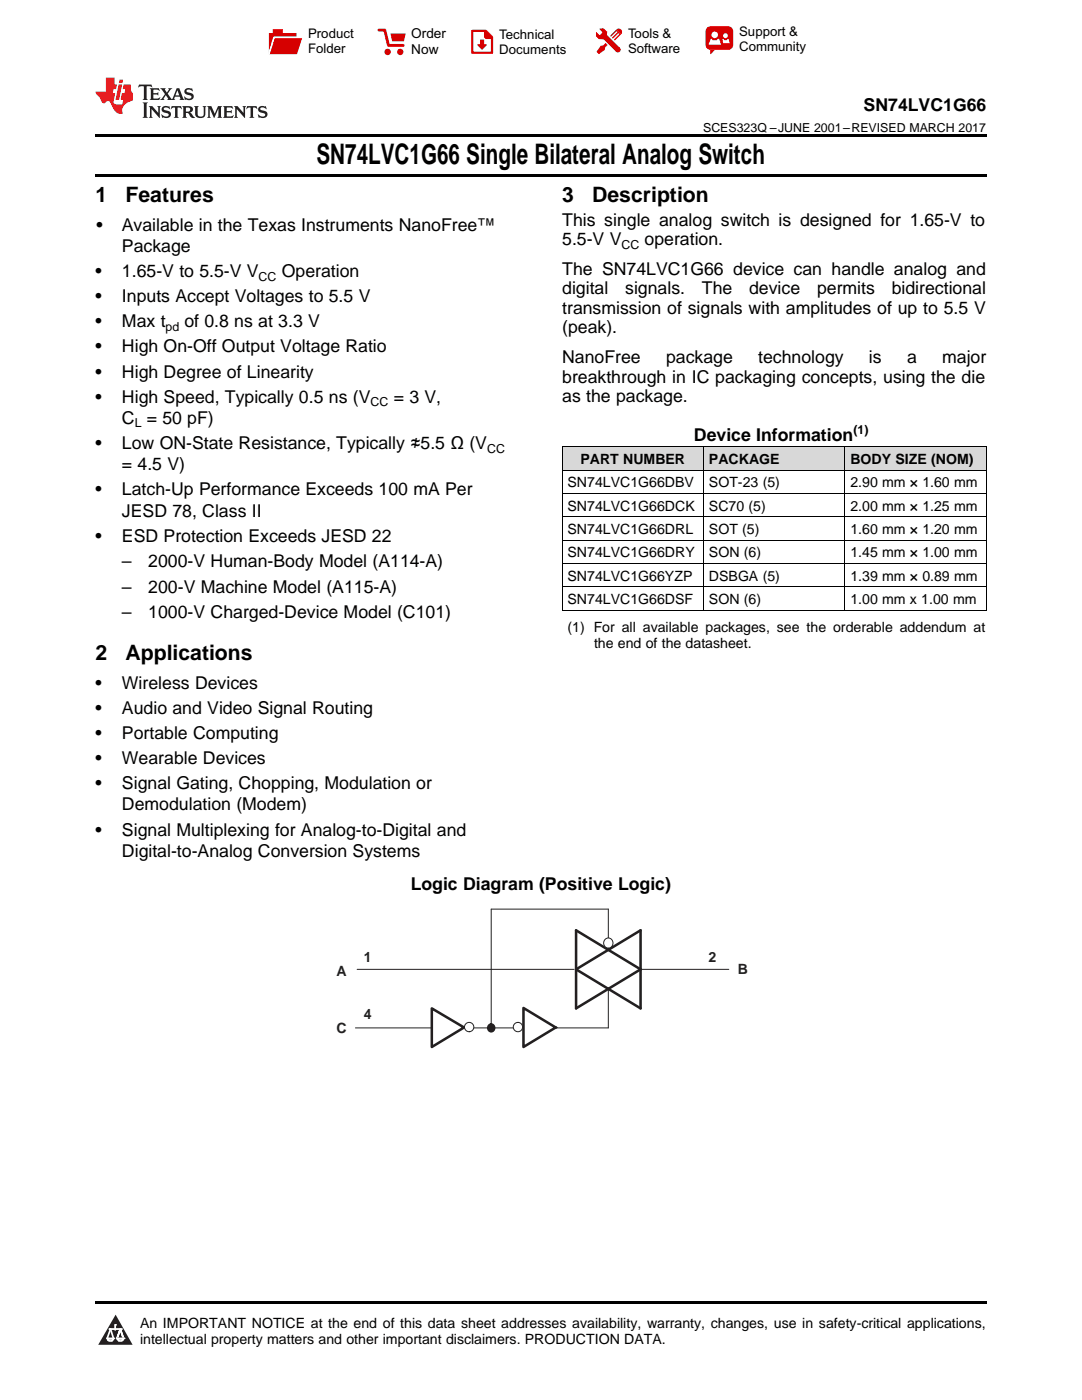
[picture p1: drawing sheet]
<svg xmlns="http://www.w3.org/2000/svg" width="216mm" height="279mm" viewBox="0 0 216 279" stroke-linecap="round" stroke-linejoin="round" font-family="sans-serif">
<defs><g id="words">
<text font-size="5.6" x="63.1" y="32.8">SN74LVC1G66 Single Bilateral Analog Switch</text>
<g font-size="4.2">
<text x="19" y="40.4">1</text>
<text x="25" y="40.4">Features</text>
<text x="112.2" y="40.4">3</text>
<text x="118.2" y="40.4">Description</text>
<text x="19" y="131.8">2</text>
<text x="25" y="131.8">Applications</text>
</g>
<g font-size="3.5">
<text x="172.3" y="22.2">SN74LVC1G66</text>
<text x="19.2" y="46.1">•</text>
<text x="24.3" y="46.1">Available in the Texas Instruments NanoFree™</text>
<text x="112.2" y="45">This single analog switch is designed for 1.65-V to</text>
<text x="24.3" y="50.3">Package</text>
<text x="112.2" y="48.9">5.5-V V</text>
<text x="128.6" y="48.9">operation.</text>
<text x="19" y="55.3">•</text>
<text x="24.3" y="55.3">1.65-V to 5.5-V V</text>
<text x="56.2" y="55.3">Operation</text>
<text x="112.2" y="54.9">The SN74LVC1G66 device can handle analog and</text>
<text x="112.2" y="58.7">digital</text>
<text x="124.7" y="58.7">signals.</text>
<text x="140.1" y="58.7">The</text>
<text x="149.5" y="58.7">device</text>
<text x="163" y="58.7">permits</text>
<text x="177.9" y="58.7">bidirectional</text>
<text x="19" y="60.3">•</text>
<text x="19" y="65.3">•</text>
<text x="24.3" y="60.3">Inputs Accept Voltages to 5.5 V</text>
<text x="24.3" y="65.3">Max t</text>
<text x="36.8" y="65.3">of 0.8 ns at 3.3 V</text>
<text x="112.2" y="62.6">transmission of signals with amplitudes of up to 5.5 V</text>
<text x="19" y="70.3">•</text>
<text x="24.3" y="70.3">High On-Off Output Voltage Ratio</text>
<text x="112.2" y="66.5">(peak).</text>
<text x="19" y="75.4">•</text>
<text x="24.3" y="75.4">High Degree of Linearity</text>
<text x="112.2" y="72.5">NanoFree</text>
<text x="112.2" y="76.3">breakthrough in IC packaging concepts, using the die</text>
<text x="132.9" y="72.5">package</text>
<text x="151.3" y="72.5">technology</text>
<text x="173.4" y="72.5">is</text>
<text x="181" y="72.5">a</text>
<text x="188" y="72.5">major</text>
<text x="19" y="80.4">•</text>
<text x="24.3" y="80.4">High Speed, Typically 0.5 ns (V</text>
<text x="78.6" y="80.4">= 3 V,</text>
<text x="112.2" y="80.2">as the package.</text>
<text x="19" y="89.6">•</text>
<text x="24.3" y="84.6">C = 50 pF)</text>
<text x="24.3" y="89.6">Low ON-State Resistance, Typically ≉5.5 Ω (V</text>
<text x="138.5" y="87.9">Device Information</text>
<text x="24.3" y="93.8">= 4.5 V)</text>
<text x="19" y="98.8">•</text>
<text x="24.3" y="98.8">Latch-Up Performance Exceeds 100 mA Per</text>
<text x="24.3" y="103.1">JESD 78, Class II</text>
<text x="19" y="108.1">•</text>
<text x="24.3" y="108.1">ESD Protection Exceeds JESD 22</text>
<text x="24.3" y="113.2">–</text>
<text x="29.6" y="113.2">2000-V Human-Body Model (A114-A)</text>
<text x="24.3" y="118.3">–</text>
<text x="29.6" y="118.3">200-V Machine Model (A115-A)</text>
<text x="24.3" y="123.3">–</text>
<text x="29.6" y="123.3">1000-V Charged-Device Model (C101)</text>
<text x="19" y="137.5">•</text>
<text x="24.3" y="137.5">Wireless Devices</text>
<text x="19" y="142.5">•</text>
<text x="24.3" y="142.5">Audio and Video Signal Routing</text>
<text x="19" y="147.5">•</text>
<text x="24.3" y="147.5">Portable Computing</text>
<text x="19" y="152.5">•</text>
<text x="24.3" y="152.5">Wearable Devices</text>
<text x="19" y="157.5">•</text>
<text x="24.3" y="157.5">Signal Gating, Chopping, Modulation or</text>
<text x="24.3" y="161.7">Demodulation (Modem)</text>
<text x="19" y="166.8">•</text>
<text x="24.3" y="166.8">Signal Multiplexing for Analog-to-Digital and</text>
<text x="24.3" y="171">Digital-to-Analog Conversion Systems</text>
<text x="82" y="177.7">Logic Diagram (Positive Logic)</text>
</g>
<g font-size="2.8">
<text x="115.8" y="92.6">PART NUMBER</text>
<text x="141.5" y="92.6">PACKAGE</text>
<text x="169.7" y="92.6">BODY SIZE (NOM)</text>
<text x="113.2" y="97.3">SN74LVC1G66DBV</text>
<text x="113.2" y="101.9">SN74LVC1G66DCK</text>
<text x="141.5" y="97.3">SOT-23 (5)</text>
<text x="141.5" y="101.9">SC70 (5)</text>
<text x="169.7" y="97.3">2.90 mm × 1.60 mm</text>
<text x="169.7" y="101.9">2.00 mm × 1.25 mm</text>
<text x="113.2" y="106.6">SN74LVC1G66DRL</text>
<text x="141.5" y="106.6">SOT (5)</text>
<text x="169.7" y="106.6">1.60 mm × 1.20 mm</text>
<text x="113.2" y="111.2">SN74LVC1G66DRY</text>
<text x="141.5" y="111.2">SON (6)</text>
<text x="169.7" y="111.2">1.45 mm × 1.00 mm</text>
<text x="113.2" y="115.9">SN74LVC1G66YZP</text>
<text x="141.5" y="115.9">DSBGA (5)</text>
<text x="169.7" y="115.9">1.39 mm × 0.89 mm</text>
<text x="113.2" y="120.5">SN74LVC1G66DSF</text>
<text x="141.5" y="120.5">SON (6)</text>
<text x="169.7" y="120.5">1.00 mm x 1.00 mm</text>
<text x="113.2" y="126">(1) For all available packages, see the orderable addendum at</text>
<text x="118.5" y="129.2">the end of the datasheet.</text>
<text x="27.9" y="265">An IMPORTANT NOTICE at the end of this data sheet addresses availability, warranty, changes, use in safety-critical applications,</text>
<text x="27.9" y="268.2">intellectual property matters and other important disclaimers. PRODUCTION DATA.</text>
</g>
<g font-size="2.8" fill="#231f20">
<text x="72.6" y="191.9">1</text>
<text x="141.4" y="191.9">2</text>
<text x="67.1" y="194.7">A</text>
<text x="147.2" y="194.5">B</text>
<text x="72.6" y="203.4">4</text>
<text x="67.1" y="206.2">C</text>
</g>
<g font-size="2.7">
<text x="82.1" y="7.7">Order</text>
<text x="82.1" y="10.7">Now</text>
</g>
<g font-size="2.6">
<text x="61.5" y="7.6">Product</text>
<text x="61.5" y="10.6">Folder</text>
<text x="99.6" y="7.8">Technical</text>
<text x="99.6" y="10.8">Documents</text>
<text x="125.3" y="7.6">Tools &amp;</text>
<text x="125.3" y="10.6">Software</text>
<text x="147.5" y="7.2">Support &amp;</text>
<text x="147.5" y="10.2">Community</text>
</g>
<g font-size="2.5">
<text x="140.3" y="26.3">SCES323Q –JUNE 2001–REVISED MARCH 2017</text>
<text x="124" y="49.6">CC</text>
<text x="51.6" y="56">CC</text>
<text x="33" y="66">pd</text>
<text x="73.9" y="81.1">CC</text>
<text x="26.9" y="85.3">L</text>
<text x="170.3" y="86.5">(1)</text>
<text x="97.2" y="90.3">CC</text>
</g>
</g></defs>
<g fill="#d8d8d8">
<path d="M112.2 89.2h28.2v4.7h-28.2z"/>
<path d="M140.4 89.2h28.2v4.7h-28.2z"/>
<path d="M168.6 89.2h28.2v4.7h-28.2z"/>
</g>
<path d="M23.1 262.4l3.4 6h-6.9z" fill="#231f20"/>
<path d="M21.4 267.1h1.2l-.3 .5h-.3a.55 .55 0 0 1-.6-.5z" fill-rule="evenodd" fill="#fff"/>
<path d="M21.4 267.1h1.2l-.3 .5h-.3a.55 .55 0 0 1-.6-.5z" fill="none" stroke="#231f20" stroke-width=".34"/>
<path d="M21.4 267.1l1.2 .1-.3 .4h-.5z" fill="none" stroke="#fff" stroke-width=".34"/>
<path d="M23 265.3h.1" fill="none" stroke="#fff" stroke-width=".34"/>
<path d="M23 264.4v.9z" fill="#fff"/>
<path d="M23 264.4v.9z" fill="none" stroke="#fff" stroke-width=".34"/>
<circle cx="23" cy="264.4" r=".17" fill="#fff"/>
<path d="M21.9 265.2h.1" fill="none" stroke="#fff" stroke-width=".34"/>
<path d="M21.9 265.2h2.3z" fill="#fff"/>
<path d="M21.9 265.2h2.3z" fill="none" stroke="#fff" stroke-width=".34"/>
<circle cx="24.2" cy="265.2" r=".17" fill="#fff"/>
<path d="M23.3 267.1h.1" fill="none" stroke="#fff" stroke-width=".34"/>
<path d="M24 265.2l-.7 1.9z" fill="#fff"/>
<path d="M24 265.2l-.7 1.9z" fill="none" stroke="#fff" stroke-width=".34"/>
<path d="M24 265.2l.7 1.9z" fill="#fff"/>
<path d="M24 265.2l.7 1.9z" fill="none" stroke="#fff" stroke-width=".34"/>
<path d="M24.6 267.1h.1" fill="none" stroke="#fff" stroke-width=".34"/>
<circle cx="21.4" cy="267.1" r=".17" fill="#fff"/>
<path d="M22.1 265.2l-.7 1.9z" fill="#fff"/>
<path d="M22.1 265.2l-.7 1.9z" fill="none" stroke="#fff" stroke-width=".34"/>
<path d="M22.1 265.2l.5 1.9z" fill="#fff"/>
<path d="M22.1 265.2l.5 1.9z" fill="none" stroke="#fff" stroke-width=".34"/>
<circle cx="22.6" cy="267.1" r=".17" fill="#fff"/>
<path d="M23.4 267.1h1.3a.65 .65 0 0 1-.7 .5 .65 .65 0 0 1-.6-.5z" fill-rule="evenodd" fill="#fff"/>
<path d="M23.4 267.1h1.3a.65 .65 0 0 1-.7 .5 .65 .65 0 0 1-.6-.5z" fill="none" stroke="#231f20" stroke-width=".34"/>
<path d="M23.4 267.1h1.3l-.4 .5h-.6z" fill="none" stroke="#fff" stroke-width=".34"/>
<path d="M23.3 267.1h.1" fill="none" stroke="#fff" stroke-width=".34"/>
<circle cx="24.7" cy="267.1" r=".17" fill="#fff"/>
<path d="M19 259.7h177.8v.5h-177.8z" fill="#000"/>
<path d="M121.4 181.4v7.8M70.9 205.1h50.5" fill="none" stroke="#231f20" stroke-width=".2"/>
<circle cx="98" cy="205.1" r=".72" fill="#231f20"/>
<circle cx="98" cy="205.1" r=".72" fill="none" stroke="#231f20" stroke-width=".34"/>
<circle cx="98" cy="205.1" r=".17" fill="#231f20"/>
<path d="M71.3 193.5h43.2M121.4 181.4h-23.4v23M121.4 197.4v7.7M127.8 193.5h17.6" fill="none" stroke="#231f20" stroke-width=".2"/>
<path d="M104.5 201.2l6.4 3.9-6.4 3.9z" fill="#fff"/>
<path d="M104.5 201.2l6.4 3.9-6.4 3.9z" fill="none" stroke="#231f20" stroke-width=".51"/>
<path d="M86.2 201.2l6.4 3.9-6.4 3.9z" fill="#fff"/>
<path d="M86.2 201.2l6.4 3.9-6.4 3.9z" fill="none" stroke="#231f20" stroke-width=".51"/>
<g fill="#231f20">
<circle cx="110.9" cy="205.1" r=".17"/>
<circle cx="92.6" cy="205.1" r=".17"/>
</g>
<path d="M103.4 205.1h.1" fill="none" stroke="#231f20" stroke-width=".2"/>
<circle cx="103.3" cy="205" r=".93" fill="#fff"/>
<g fill="none" stroke="#231f20" stroke-width=".2">
<path d="M93.6 205.1h.1"/>
<circle cx="103.3" cy="205" r=".93"/>
</g>
<circle cx="93.6" cy="205" r=".93" fill="#fff"/>
<circle cx="93.6" cy="205" r=".93" fill="none" stroke="#231f20" stroke-width=".2"/>
<path d="M114.9 185.7l6.5 3.9-6.5 3.9z" fill="none" stroke="#231f20" stroke-width=".51"/>
<circle cx="121.4" cy="189.6" r=".17" fill="#231f20"/>
<path d="M114.9 193.5v7.7l12.9-7.7-6.4-3.9 6.4-3.9v15.5z" fill="none" stroke="#231f20" stroke-width=".51"/>
<path d="M121.4 188.2h.1" fill="none" stroke="#231f20" stroke-width=".2"/>
<circle cx="121.3" cy="188.2" r=".98" fill="#fff"/>
<circle cx="121.3" cy="188.2" r=".98" fill="none" stroke="#231f20" stroke-width=".2"/>
<path d="M112.2 98.5h84.6M112.2 93.8h84.6M112.2 89.2h84.6M112.2 89.2v32.6M140.4 89.2v32.6M168.6 89.2v32.6M196.8 89.2v32.6M112.2 117.1h84.6M112.2 112.4h84.6M112.2 107.8h84.6M112.2 103.1h84.6M112.2 121.8h84.6" fill="none" stroke="#000" stroke-width=".2"/>
<path d="M19 34.8h177.8v.5h-177.8zM19 26.8h177.8v.6h-177.8z" fill="#000"/>
<path d="M27.7 16.9l-.1 .6 .6-.3h.5v.2v2.2l-.2 .4h1l-.2-.4v-2.2v-.2h.5l.6 .3-.2-.6zM29.9 17.6l.2 .4v1.6l-.2 .4h1.9l.1-.6a1.09 1.09 0 0 1-1.3 .1v-.6h.6l.4 .2v-.7l-.2 .2h-.8v-.6l.2-.1a1.01 1.01 0 0 1 1 .3l-.1-.6zM32 17.6l.9 1.2-1 1.2h.9l-.2-.3 .5-.7 .5 .7-.3 .3h1.7l-.2-.3 .1-.4h1l.1 .4-.2 .3h1l-.3-.4-.7-2h-.5l-1 2.2-.8-1.1 .9-1.1h-.9l.2 .2-.4 .7-.4-.7 .2-.2zM35.4 18l.4 1h-.8zM37 17.7a.66 .66 0 0 0-.2 .8 .66 .66 0 0 0 .6 .4l.7 .2 .1 .2a.8 .8 0 0 1-.7 .4 .8 .8 0 0 1-.7-.5l.1 .8 .2-.2a.94 .94 0 0 0 1.1 .1 .94 .94 0 0 0 .4-.9 1.48 1.48 0 0 0-1.3-.6v-.4a1.1 1.1 0 0 1 1.2 .2l-.2-.6-.2 .1-.5-.1zM28.5 20.4l.2 .4v2.3l-.2 .4h1l-.2-.4v-2.3l.2-.4zM29.7 21.2l.2 .4v1.5l-.2 .4h.8l-.3-.4 .1-1.3 1.6 1.8v-2l.2-.4h-.7l.2 .2v1.1l-1.2-1.3zM32.5 21.3a.66 .66 0 0 0-.2 .8 .66 .66 0 0 0 .6 .4l.6 .2 .2 .2a.8 .8 0 0 1-.8 .4 .8 .8 0 0 1-.7-.5l.2 .7 .2-.1a.94 .94 0 0 0 1 .1 .94 .94 0 0 0 .5-1 1.47 1.47 0 0 0-1.3-.6l-.1-.3a1.1 1.1 0 0 1 1.3 .2l-.2-.6-.2 .1-.5-.2zM34.3 21.2l-.2 .6a.64 .64 0 0 1 .8-.3v1.6l-.2 .4h1l-.3-.4 .1-1.6a.66 .66 0 0 1 .8 .3l-.2-.6zM36.3 21.2l.3 .4v1.5l-.3 .4h1l-.2-.2v-.7h.5l.1 .1a.8 .8 0 0 0 1.2 .7l-1-1a.62 .62 0 0 0 .6-.5 .62 .62 0 0 0-.6-.7zM37.1 21.5h.1a.48 .48 0 0 1 .6 0 .48 .48 0 0 1 .1 .6l-.2 .1-.6 .1zM38.7 21.2l.2 .2a2.29 2.29 0 0 0 .4 2 1.05 1.05 0 0 0 1.7-.7v-1.3l.2-.2h-.8l.2 .4v1.1a.61 .61 0 0 1-.6 .6 .61 .61 0 0 1-.6-.6v-1.1l.3-.4zM41.3 21.2l.3 .4v1.5l-.3 .4h.8l-.2-.4v-1.4l.8 1.9 .9-1.9v1.4l-.2 .4h.9l-.2-.4v-1.5l.2-.4h-.8l-.7 1.5-.6-1.5zM44.5 21.2l.2 .4v1.5l-.2 .4h1.9l.2-.6a1.1 1.1 0 0 1-1.4 .2v-.7h.6l.4 .2v-.6l-.2 .1-.8 .1v-.6l.2-.1a1.02 1.02 0 0 1 1.1 .2l-.2-.5zM46.7 21.2l.2 .4v1.5l-.2 .4h.8l-.3-.4 .1-1.3 1.6 1.8v-2l.2-.4h-.7l.2 .2v1.1l-1.2-1.3zM49.3 21.2l-.1 .6a.64 .64 0 0 1 .8-.3v1.6l-.3 .4h1l-.2-.4v-1.6a.66 .66 0 0 1 .8 .3l-.1-.6zM51.7 21.3a.66 .66 0 0 0-.2 .7 .66 .66 0 0 0 .7 .5l.6 .2 .1 .2a.8 .8 0 0 1-.7 .4 .8 .8 0 0 1-.7-.5l.1 .7 .2-.1a.94 .94 0 0 0 1.1 .1 .94 .94 0 0 0 .4-1 1.48 1.48 0 0 0-1.2-.6l-.1-.3a1.1 1.1 0 0 1 1.2 .2l-.2-.6-.1 .1-.6-.2z" fill="#231f20"/>
<path d="M21.1 15.5v2.8h-2v.4l.9 .9a.96 .96 0 0 0 1 1 .59 .59 0 0 1 .5-.4 .59 .59 0 0 1 .5 .3l.4 .8a1.61 1.61 0 0 0 2.1 1.3 1.63 1.63 0 0 1 1.1-2.2l.9-.3v-1.5a1.6 1.6 0 0 1-.4-1.7h-1.4l-.2 .9h.5l-.2 .8h-.5l-.2 1v.3h.5l-.2 .9h-.7a.74 .74 0 0 1-1-.6l.3-1.6h-.5l.2-.8h.5l.1-.9h-.4v-1.4zM23.7 16.9l-.7 3h.8l.6-3zM23.8 15.9l-.1 .7h.7l.2-.7z" fill="#ee1d23"/>
<g fill="#d60000">
<path d="M54.4 5.8h2v.8h2.8v4.2h-5.5v-4.2h.7z" fill-rule="evenodd"/>
<path d="M54.7 7.5h5.6l-1 3.3h-5.6z" fill-rule="evenodd"/>
</g>
<path d="M54.6 7.4h5.8l-.1 .1h-5.5l-1.1 3.3z" fill-rule="evenodd" fill="#fff"/>
<path d="M54.6 7.4h5.8l-.1 .1h-5.5l-1.1 3.3z" fill="none" stroke="#fff" stroke-width=".2"/>
<path d="M75.6 6h1.2l.7 3.1h3" fill="none" stroke="#d60000" stroke-width=".56"/>
<g fill="#d60000">
<path d="M77.9 6.7h3.1l-.4 1.5h-2.3z" fill-rule="evenodd"/>
<circle cx="77.3" cy="10.4" r=".64"/>
<circle cx="79.9" cy="10.4" r=".64"/>
</g>
<path d="M94.2 6.2h2.7l1.3 1.2v3.1h-4z" fill="none" stroke="#d60000" stroke-width=".44"/>
<g fill="#d60000">
<path d="M95.8 7.9h.8v1h.6l-1 1.1-1-1v-.1h.6z" fill-rule="evenodd"/>
<path d="M96.6 6.2h.3l1.3 1.2v.4h-1.3l-.3-.4z" fill-rule="evenodd"/>
<path d="M119.6 5.7h.9l.6 .6 .1 .7 2.5 2.5-.8 .8-2.3-2.3-1.1-.2-.6-.6v-.8l.7 .6 .5-.4v-.2l-.4-.5z" fill-rule="evenodd"/>
<path d="M119.9 9.1h.4l.5-.5 .4 .4-.5 .5v.4l-1.2 .9-.5-.5z" fill-rule="evenodd"/>
<path d="M123 5.9a.67 .67 0 0 1 .9 0 .67 .67 0 0 1 0 .9z" fill-rule="evenodd"/>
<path d="M123 5.9l.9 .9-1.2 1.2h-.2l.1-.2 .9-.9 .1-.2h-.3l-.9 1h-.2v-.2l.9-1 .1-.2h-.3l-.9 1h-.2v-.2z" fill-rule="evenodd"/>
<circle cx="123.3" cy="9.9" r=".54"/>
</g>
<path d="M121.1 6.3l-.1 .7" fill="none" stroke="#d60000" stroke-width=".2"/>
<g fill="#d60000">
<path d="M141.1 5.5l.6-.2h3.6a.95 .95 0 0 1 1 .9v2.8a.95 .95 0 0 1-1 .9h-3.6a.95 .95 0 0 1-.9-.9v-2.8z" fill-rule="evenodd"/>
<path d="M141.7 9.9h.9l-.7 .9h-.2z" fill-rule="evenodd"/>
</g>
<g fill="#fff">
<path d="M144.3 8.6h1.3z"/>
<path d="M141.8 7.8h.3l.1 .2h.8l.2-.2h.3l.4 1.1h-2.5z" fill-rule="evenodd"/>
<path d="M144.2 7.8h.2l.2 .2h.4l.2-.2h.2l.2 .8h-1.3z" fill-rule="evenodd"/>
<circle cx="142.6" cy="6.9" r=".65"/>
<circle cx="144.8" cy="7.1" r=".48"/>
</g>
<use href="#words"/>
</svg>
